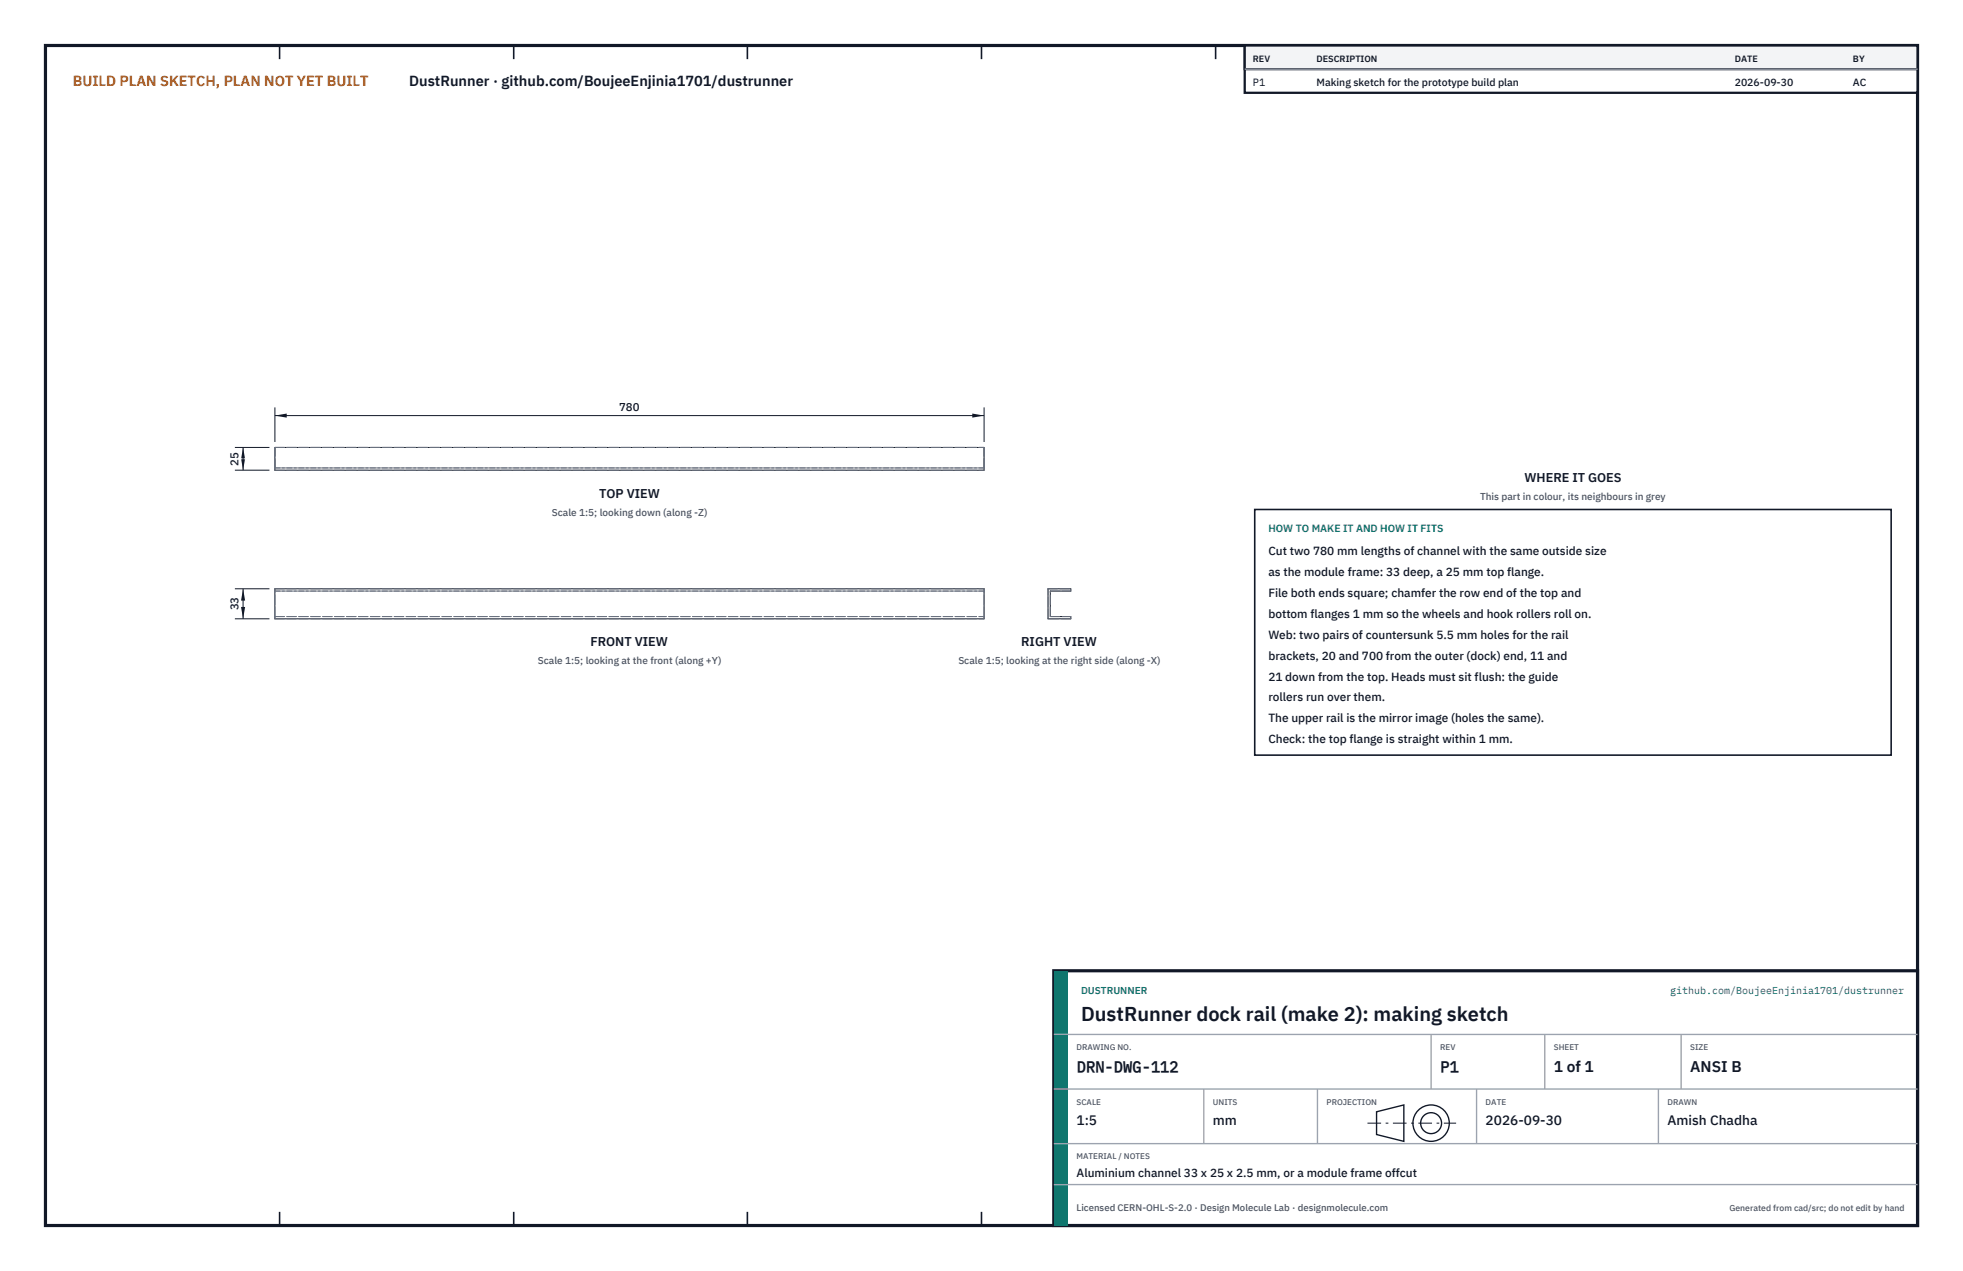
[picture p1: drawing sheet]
<svg xmlns="http://www.w3.org/2000/svg" width="432mm" height="279mm" viewBox="0 0 432 279" stroke-linecap="round" stroke-linejoin="round" font-family="sans-serif">
<defs><g id="words">
<text font-size="4.4" fill="#111827" x="237.8" y="224.4">DustRunner dock rail (make 2): making sketch</text>
<g font-size="3.4" fill="#111827">
<text x="236.8" y="235.6">DRN-DWG-112</text>
<text x="316.8" y="235.6">P1</text>
<text x="341.8" y="235.6">1 of 1</text>
<text x="371.8" y="235.6">ANSI B</text>
</g>
<text font-size="3.2" fill="#b45309" x="16" y="19">BUILD PLAN SKETCH, PLAN NOT YET BUILT</text>
<text font-size="3.2" fill="#111827" x="90" y="19">DustRunner · github.com/BoujeeEnjinia1701/dustrunner</text>
<g font-size="3" fill="#111827">
<text x="236.8" y="247.2">1:5</text>
<text x="266.8" y="247.2">mm</text>
<text x="326.8" y="247.2">2026-09-30</text>
<text x="366.8" y="247.2">Amish Chadha</text>
</g>
<g font-size="2.8" fill="#111827">
<text x="335.3" y="106">WHERE IT GOES</text>
<text x="131.8" y="109.4">TOP VIEW</text>
<text x="129.9" y="142.1">FRONT VIEW</text>
<text x="224.6" y="142.1">RIGHT VIEW</text>
</g>
<g font-size="2.6" fill="#111827">
<text x="279" y="122">Cut two 780 mm lengths of channel with the same outside size</text>
<text x="279" y="126.6">as the module frame: 33 deep, a 25 mm top flange.</text>
<text x="279" y="131.2">File both ends square; chamfer the row end of the top and</text>
<text x="279" y="135.8">bottom flanges 1 mm so the wheels and hook rollers roll on.</text>
<text x="279" y="140.4">Web: two pairs of countersunk 5.5 mm holes for the rail</text>
<text x="279" y="145">brackets, 20 and 700 from the outer (dock) end, 11 and</text>
<text x="279" y="149.6">21 down from the top. Heads must sit flush: the guide</text>
<text x="279" y="154.2">rollers run over them.</text>
<text x="279" y="158.8">The upper rail is the mirror image (holes the same).</text>
<text x="279" y="163.4">Check: the top flange is straight within 1 mm.</text>
<text x="236.8" y="258.8">Aluminium channel 33 x 25 x 2.5 mm, or a module frame offcut</text>
</g>
<g font-size="2.5" fill="#111827">
<text x="136.2" y="90.4">780</text>
<text x="52.5" y="102.4" transform="rotate(-90 52.5 102.4)">25</text>
<text x="52.5" y="134.2" transform="rotate(-90 52.5 134.2)">33</text>
</g>
<g font-size="2.3" fill="#111827">
<text x="275.6" y="18.8">P1</text>
<text x="289.6" y="18.8">Making sketch for the prototype build plan</text>
<text x="381.6" y="18.8">2026-09-30</text>
<text x="407.6" y="18.8">AC</text>
</g>
<text font-size="2.3" fill="#0f766e" x="279" y="117">HOW TO MAKE IT AND HOW IT FITS</text>
<g font-size="2.2" fill="#4b5563">
<text x="121.4" y="113.4">Scale 1:5; looking down (along -Z)</text>
<text x="325.6" y="110">This part in colour, its neighbours in grey</text>
<text x="118.3" y="146.1">Scale 1:5; looking at the front (along +Y)</text>
<text x="210.8" y="146.1">Scale 1:5; looking at the right side (along -X)</text>
</g>
<g font-size="2.2" fill="#0f766e">
<text x="237.8" y="218.4">DUSTRUNNER</text>
<text x="367.4" y="218.4">github.com/BoujeeEnjinia1701/dustrunner</text>
</g>
<text font-size="2.1" fill="#4b5563" x="236.8" y="266.2">Licensed CERN-OHL-S-2.0 · Design Molecule Lab · designmolecule.com</text>
<g font-size="2" fill="#111827">
<text x="275.6" y="13.6">REV</text>
<text x="289.6" y="13.6">DESCRIPTION</text>
<text x="381.6" y="13.6">DATE</text>
<text x="407.6" y="13.6">BY</text>
</g>
<text font-size="1.9" fill="#4b5563" x="380.4" y="266.2">Generated from cad/src; do not edit by hand</text>
<g font-size="1.8" fill="#4b5563">
<text x="236.8" y="230.8">DRAWING NO.</text>
<text x="316.8" y="230.8">REV</text>
<text x="341.8" y="230.8">SHEET</text>
<text x="371.8" y="230.8">SIZE</text>
<text x="236.8" y="242.8">SCALE</text>
<text x="266.8" y="242.8">UNITS</text>
<text x="291.8" y="242.8">PROJECTION</text>
<text x="326.8" y="242.8">DATE</text>
<text x="366.8" y="242.8">DRAWN</text>
<text x="236.8" y="254.8">MATERIAL / NOTES</text>
</g>
</g></defs>
<path d="M10 10h411.8v259.4h-411.8z" fill="none" stroke="#111827" stroke-width=".7" stroke-linecap="butt"/>
<g fill="none" stroke="#111827" stroke-width=".35">
<path d="M61.5 10v3M113 10v3M164.4 10v3M215.9 10v3M267.4 10v3M318.9 10v3M370.3 10v3M61.5 266.4v3M113 266.4v3M164.4 266.4v3M215.9 266.4v3M267.4 266.4v3"/>
<path d="M318.9 266.4v3M370.3 266.4v3"/>
</g>
<path d="M60.5 98.4h156v5h-156zM60.5 129.4h156v6.6h-156zM230.5 129.4h5v.5h-4.5v5.6h4.5v.5h-5z" fill="none" stroke="#111727" stroke-width=".22"/>
<g fill="none" stroke="#6a7180" stroke-width=".22" stroke-dasharray="2.1 .5">
<path d="M60.5 98.4v5M60.5 98.4h156M216.5 98.4v5M60.5 102.9v-4.5M60.5 102.9h156M60.5 103.4h156M216.5 102.9v-4.5M216.5 102.9h-156M60.5 136v-.5M60.5 135.5v-5.6M60.5 129.9v-.5M60.5 129.4h156"/>
<path d="M60.5 129.9h156M60.5 135.5h156M60.5 136h156M216.5 136v-.5M216.5 135.5v-5.6M216.5 129.9v-.5M216.5 129.9h-156M230.5 136v-6.6M230.5 129.4h5M231 135.5h4.5M231 135.5v-5.6M231 129.9h4.5"/>
<path d="M235.5 136h-5M235.5 136v-.5M235.5 129.9v-.5"/>
</g>
<path d="M60.5 89.6v7.6M60.5 91.4h156M216.5 89.6v7.6" fill="none" stroke="#111827" stroke-width=".22"/>
<path d="M60.5 91.4l2.6-.5v.9zM213.9 90.9v.9l2.6-.4z" fill="#111827"/>
<path d="M51.7 98.4h7.6M53.5 98.4v5M51.7 103.4h7.6" fill="none" stroke="#111827" stroke-width=".22"/>
<path d="M53.5 98.4l-.5 2.6h.9zM53 100.8h.9l-.4 2.6z" fill="#111827"/>
<path d="M51.7 129.4h7.6M51.7 136h7.6M53.5 129.4v6.6" fill="none" stroke="#111827" stroke-width=".22"/>
<path d="M53.5 129.4l-.5 2.6h.9zM53 133.4h.9l-.4 2.6z" fill="#111827"/>
<path d="M276 112h140v54h-140z" fill="#fff" stroke="#111827" stroke-width=".35"/>
<path d="M273.8 10h148v10.4h-148z" fill="#fff" stroke="#111827" stroke-width=".5"/>
<path d="M273.8 10h148v5.2h-148z" fill="#f3f4f6" stroke="#111827" stroke-width=".5"/>
<path d="M273.8 15.2h148" fill="none" stroke="#9ca3af" stroke-width=".3"/>
<path d="M231.8 213.4h190v56h-190z" fill="#fff" stroke="#111827" stroke-width=".7" stroke-linecap="butt"/>
<path d="M231.8 213.4h3v56h-3z" fill="#0f766e"/>
<path d="M231.8 227.4h190M231.8 239.4h190M264.8 239.4v12M289.8 239.4v12M314.8 227.4v12M324.8 239.4v12M339.8 227.4v12M364.8 239.4v12M369.8 227.4v12M231.8 251.4h190M231.8 260.4h190" fill="none" stroke="#9ca3af" stroke-width=".3"/>
<g fill="none" stroke="#111827" stroke-width=".3">
<path d="M302.8 244.4l6-1.5v8l-6-1.5z"/>
<circle cx="314.8" cy="246.9" r="4"/>
<circle cx="314.8" cy="246.9" r="2.3"/>
</g>
<path d="M300.8 246.9h19.5" fill="none" stroke="#111827" stroke-width=".22" stroke-dasharray="3 1 .6 1" stroke-linecap="butt"/>
<use href="#words"/>
</svg>
